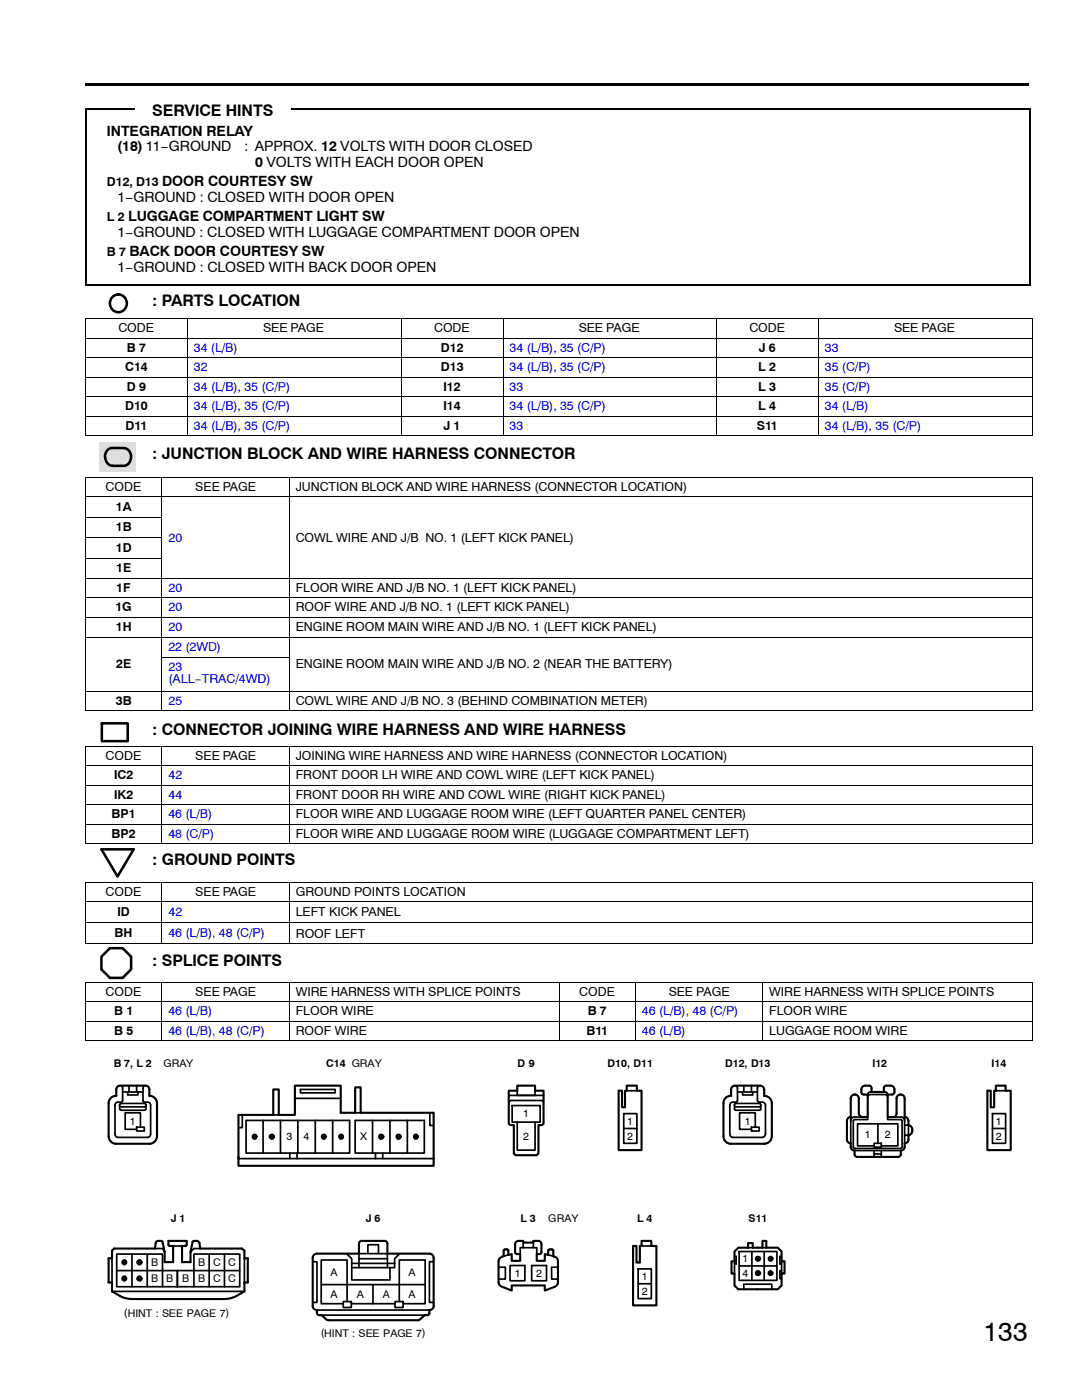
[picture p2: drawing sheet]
<svg xmlns="http://www.w3.org/2000/svg" width="216mm" height="279mm" viewBox="0 0 216 279" stroke-linecap="round" stroke-linejoin="round" font-family="sans-serif">
<defs><g id="words">
<text font-size="5.3" x="196.3" y="267.5">133</text>
<g font-size="3.2">
<text x="30.4" y="23.1">SERVICE HINTS</text>
<text x="30.4" y="61">: PARTS LOCATION</text>
<text x="30.4" y="91.7">: JUNCTION BLOCK AND WIRE HARNESS CONNECTOR</text>
<text x="30.4" y="146.6">: CONNECTOR JOINING WIRE HARNESS AND WIRE HARNESS</text>
<text x="30.4" y="172.7">: GROUND POINTS</text>
<text x="30.4" y="192.7">: SPLICE POINTS</text>
</g>
<g font-size="2.8">
<text x="21.3" y="27.1">INTEGRATION RELAY</text>
<text x="23.5" y="30.2">(18) 11−GROUND</text>
<text x="48.8" y="30.2">: APPROX. 12 VOLTS WITH DOOR CLOSED</text>
<text x="50.9" y="33.4">0 VOLTS WITH EACH DOOR OPEN</text>
<text x="23.5" y="40.3">1−GROUND : CLOSED WITH DOOR OPEN</text>
<text x="32.3" y="37.2">DOOR COURTESY SW</text>
<text x="23.5" y="47.2">1−GROUND : CLOSED WITH LUGGAGE COMPARTMENT DOOR OPEN</text>
<text x="25.6" y="44.2">LUGGAGE COMPARTMENT LIGHT SW</text>
<text x="25.8" y="51.1">BACK DOOR COURTESY SW</text>
<text x="23.5" y="54.2">1−GROUND : CLOSED WITH BACK DOOR OPEN</text>
</g>
<g font-size="2.5">
<text x="21.3" y="37.2">D12, D13</text>
<text x="21.3" y="44.2">L 2</text>
<text x="21.3" y="51.1">B 7</text>
<text x="23.6" y="66.3">CODE</text>
<text x="25.3" y="70.2">B 7</text>
<text x="52.5" y="66.3">SEE PAGE</text>
<text x="86.6" y="66.3">CODE</text>
<text x="88" y="70.2">D12</text>
<text x="115.5" y="66.3">SEE PAGE</text>
<text x="149.5" y="66.3">CODE</text>
<text x="151.4" y="70.2">J 6</text>
<text x="178.4" y="66.3">SEE PAGE</text>
<text x="25" y="74.1">C14</text>
<text x="25.3" y="78">D 9</text>
<text x="88" y="74.1">D13</text>
<text x="88.5" y="78">I12</text>
<text x="151.3" y="74.1">L 2</text>
<text x="151.3" y="78">L 3</text>
<text x="25" y="81.9">D10</text>
<text x="88.5" y="81.9">I14</text>
<text x="151.3" y="81.9">L 4</text>
<text x="25.1" y="85.8">D11</text>
<text x="88.5" y="85.8">J 1</text>
<text x="151" y="85.8">S11</text>
<text x="21.1" y="98">CODE</text>
<text x="23.1" y="101.9">1A</text>
<text x="38.9" y="98">SEE PAGE</text>
<text x="59" y="98">JUNCTION BLOCK AND WIRE HARNESS (CONNECTOR LOCATION)</text>
<text x="23.1" y="106">1B</text>
<text x="23.1" y="110.1">1D</text>
<text x="59" y="108.1">COWL WIRE AND J/B NO. 1 (LEFT KICK PANEL)</text>
<text x="23.2" y="114.1">1E</text>
<text x="23.2" y="118.1">1F</text>
<text x="59" y="118.1">FLOOR WIRE AND J/B NO. 1 (LEFT KICK PANEL)</text>
<text x="23" y="122">1G</text>
<text x="23.1" y="125.9">1H</text>
<text x="59" y="122">ROOF WIRE AND J/B NO. 1 (LEFT KICK PANEL)</text>
<text x="59" y="125.9">ENGINE ROOM MAIN WIRE AND J/B NO. 1 (LEFT KICK PANEL)</text>
<text x="23.2" y="133.3">2E</text>
<text x="59" y="133.3">ENGINE ROOM MAIN WIRE AND J/B NO. 2 (NEAR THE BATTERY)</text>
<text x="23.1" y="140.6">3B</text>
<text x="59" y="140.6">COWL WIRE AND J/B NO. 3 (BEHIND COMBINATION METER)</text>
<text x="21.1" y="151.6">CODE</text>
<text x="22.8" y="155.5">IC2</text>
<text x="38.9" y="151.6">SEE PAGE</text>
<text x="59" y="151.6">JOINING WIRE HARNESS AND WIRE HARNESS (CONNECTOR LOCATION)</text>
<text x="59" y="155.5">FRONT DOOR LH WIRE AND COWL WIRE (LEFT KICK PANEL)</text>
<text x="22.8" y="159.4">IK2</text>
<text x="59" y="159.4">FRONT DOOR RH WIRE AND COWL WIRE (RIGHT KICK PANEL)</text>
<text x="22.3" y="163.3">BP1</text>
<text x="22.3" y="167.2">BP2</text>
<text x="59" y="163.3">FLOOR WIRE AND LUGGAGE ROOM WIRE (LEFT QUARTER PANEL CENTER)</text>
<text x="59" y="167.2">FLOOR WIRE AND LUGGAGE ROOM WIRE (LUGGAGE COMPARTMENT LEFT)</text>
<text x="21.1" y="178.7">CODE</text>
<text x="38.9" y="178.7">SEE PAGE</text>
<text x="59" y="178.7">GROUND POINTS LOCATION</text>
<text x="23.5" y="182.8">ID</text>
<text x="59" y="182.9">LEFT KICK PANEL</text>
<text x="22.9" y="187">BH</text>
<text x="59" y="187.1">ROOF LEFT</text>
<text x="21.1" y="198.7">CODE</text>
<text x="22.8" y="202.6">B 1</text>
<text x="38.9" y="198.7">SEE PAGE</text>
<text x="59" y="198.7">WIRE HARNESS WITH SPLICE POINTS</text>
<text x="59" y="202.6">FLOOR WIRE</text>
<text x="115.6" y="198.7">CODE</text>
<text x="117.3" y="202.6">B 7</text>
<text x="133.4" y="198.7">SEE PAGE</text>
<text x="153.5" y="198.7">WIRE HARNESS WITH SPLICE POINTS</text>
<text x="153.5" y="202.6">FLOOR WIRE</text>
<text x="22.8" y="206.5">B 5</text>
<text x="59" y="206.5">ROOF WIRE</text>
<text x="117" y="206.5">B11</text>
<text x="153.5" y="206.5">LUGGAGE ROOM WIRE</text>
</g>
<g font-size="2.5" fill="#00f">
<text x="38.7" y="70.2">34 (L/B)</text>
<text x="101.7" y="70.2">34 (L/B), 35 (C/P)</text>
<text x="164.6" y="70.2">33</text>
<text x="38.7" y="74.1">32</text>
<text x="38.7" y="78">34 (L/B), 35 (C/P)</text>
<text x="101.7" y="74.1">34 (L/B), 35 (C/P)</text>
<text x="101.7" y="78">33</text>
<text x="164.6" y="74.1">35 (C/P)</text>
<text x="164.6" y="78">35 (C/P)</text>
<text x="38.7" y="81.9">34 (L/B), 35 (C/P)</text>
<text x="101.7" y="81.9">34 (L/B), 35 (C/P)</text>
<text x="164.6" y="81.9">34 (L/B)</text>
<text x="38.7" y="85.8">34 (L/B), 35 (C/P)</text>
<text x="101.7" y="85.8">33</text>
<text x="164.6" y="85.8">34 (L/B), 35 (C/P)</text>
<text x="33.6" y="108.1">20</text>
<text x="33.6" y="118.1">20</text>
<text x="33.6" y="122">20</text>
<text x="33.6" y="125.9">20</text>
<text x="33.6" y="129.9">22 (2WD)</text>
<text x="33.6" y="133.9">23</text>
<text x="33.6" y="136.4">(ALL−TRAC/4WD)</text>
<text x="33.6" y="140.6">25</text>
<text x="33.6" y="155.5">42</text>
<text x="33.6" y="159.4">44</text>
<text x="33.6" y="163.3">46 (L/B)</text>
<text x="33.6" y="167.2">48 (C/P)</text>
<text x="33.6" y="182.8">42</text>
<text x="33.6" y="187">46 (L/B), 48 (C/P)</text>
<text x="33.6" y="202.6">46 (L/B)</text>
<text x="128.1" y="202.6">46 (L/B), 48 (C/P)</text>
<text x="33.6" y="206.5">46 (L/B), 48 (C/P)</text>
<text x="128.1" y="206.5">46 (L/B)</text>
</g>
<g font-size="2.1">
<text x="22.7" y="212.9">B 7, L 2</text>
<text x="32.6" y="212.9">GRAY</text>
<text x="65.1" y="212.9">C14 GRAY</text>
<text x="103.3" y="212.9">D 9</text>
<text x="121.2" y="212.9">D10, D11</text>
<text x="144.7" y="212.9">D12, D13</text>
<text x="174.1" y="212.9">I12</text>
<text x="197.9" y="212.9">I14</text>
<text x="25.9" y="224.5">1</text>
<text x="57.1" y="227.5">3</text>
<text x="60.5" y="227.5">4</text>
<text x="71.9" y="227.5">X</text>
<text x="104.4" y="222.9">1</text>
<text x="104.4" y="227.4">2</text>
<text x="125.1" y="224.5">1</text>
<text x="125.1" y="227.4">2</text>
<text x="148.6" y="224.5">1</text>
<text x="172.6" y="227.2">1</text>
<text x="176.5" y="227.2">2</text>
<text x="198.7" y="224.5">1</text>
<text x="198.7" y="227.4">2</text>
<text x="34.1" y="243.8">J 1</text>
<text x="73" y="243.8">J 6</text>
<text x="103.9" y="243.8">L 3</text>
<text x="109.4" y="243.9">GRAY</text>
<text x="127.2" y="243.8">L 4</text>
<text x="149.4" y="243.8">S11</text>
<text x="148.2" y="251.9">1</text>
<text x="30.1" y="252.6">B</text>
<text x="30.1" y="255.9">B</text>
<text x="33.2" y="255.9">B</text>
<text x="36.3" y="255.9">B</text>
<text x="39.5" y="255.9">B</text>
<text x="39.5" y="252.6">B</text>
<text x="42.5" y="252.6">C</text>
<text x="42.5" y="255.9">C</text>
<text x="45.6" y="255.9">C</text>
<text x="45.6" y="252.6">C</text>
<text x="66" y="254.7">A</text>
<text x="81.5" y="254.7">A</text>
<text x="102.7" y="254.8">1</text>
<text x="107" y="254.8">2</text>
<text x="128.1" y="255.4">1</text>
<text x="148.2" y="254.8">4</text>
<text x="24.7" y="262.7">(HINT : SEE PAGE 7)</text>
<text x="66" y="259">A</text>
<text x="71.2" y="259">A</text>
<text x="76.4" y="259">A</text>
<text x="81.5" y="259">A</text>
<text x="128.1" y="258.4">2</text>
<text x="64" y="266.7">(HINT : SEE PAGE 7)</text>
</g>
</g></defs>
<g fill="none" stroke="#000" stroke-width=".34">
<path d="M24.5 217.9h4M25.5 217.9v.6h2v-.6M25.7 216.7v1.2M27.3 216.7v1.2M29 216.7h-.2l-.3 .5v2.4l.1 .3 .9 .1a.58 .58 0 0 1 .6 .6v5.7a.65 .65 0 0 1-.6 .7h-6a.65 .65 0 0 1-.6-.7v-5.7a.58 .58 0 0 1 .6-.6l.9-.1 .1-.3v-2.4l-.3-.5h-.2M58.8 219.2h9.2M59.9 217.4h7v.7h-7zM101.5 220l.4-.4h6.2l.4 .4M101.5 218.6h7M103.2 217.7v.9M106.8 217.7v.9M125.1 217.7h2"/>
<path d="M147.2 217.9h3.9M148.2 217.9v.6h2v-.6M148.4 216.7v1.2M149.9 216.7v1.2M151.6 216.7l-.4 .2-.1 .3 .1 2.6a1.25 1.25 0 0 0 1.1 .2l.4 .6v5.7a.73 .73 0 0 1-.6 .7h-5.9a.65 .65 0 0 1-.6-.7v-5.7a.58 .58 0 0 1 .6-.6l.8-.1 .2-.3v-2.4l-.3-.5h-.3M173.1 218.9l.3-.4 .3-.1h2.9l.3 .1 .2 .4M173.9 217.9a.6 .6 0 0 0-.8 .5M176.4 217.9a.56 .56 0 0 1 .7 .5M198.7 217.7h2M23.9 220.6l.3 .3h4.6l.3-.3M23.9 220.3l.3-.1h4.7l.2 .3v.8l-.3 .3-4.7-.1-.2-.2zM27.3 225h1.5v.7h-1.5z"/>
<path d="M28 225v-2.9h-3v3.3h2.3M47.6 231.2h38.9M48.3 222.5v2.5h-.7M49.1 223.6h20.7v6.5h-20.7zM50.7 226.5v.7M50.9 226.5v.7M52.5 223.6v6.5M54.2 226.5v.7M54.4 226.5v.7M54.5 222.5h1.1M56 223.6v6.5M57.8 230.1v1.1"/>
<path d="M59.3 230.1v1.1M59.4 223.6v6.5M62.9 223.6v6.5M64.5 226.5v.7M64.7 226.5v.7M66.4 223.6v6.5M68 226.5v.7M68.2 226.5v.7M70.9 222.1h1.1M70.9 223.6h13.8v6.5h-13.8zM74.3 223.6v6.5M74.9 230.1v1.1"/>
<path d="M75.9 226.5v.7M76.2 226.5v.7M76.4 230.1v1.1M77.8 223.6v6.5M79.4 226.5v.7M79.7 226.5v.7M81.3 223.6v6.5M82.9 226.5v.7M83.1 226.5v.7M85.8 222.1v2.5h.7M102.2 220.6h5.6v3.3h-5.6zM103.2 223.9v5.6h3.6v-5.6"/>
<path d="M124.5 222.2h2.6v6h-2.6zM124.5 225.2h2.6M146.6 220.6l.2 .3h4.7l.3-.3M146.6 220.3l.2-.1h4.8l.2 .3v.8l-.3 .3h-4.7l-.2-.3zM149.9 225h1.6v.7h-1.6zM150.7 225v-2.9h-3.1v3.3h2.3M169.8 222.9v5.3M170.5 229.6h9.2M172.1 222.9h-1.6a.76 .76 0 0 0-.7 .8M174.4 229.6v1.3M174.4 230.3h1.5M174.4 228.2h1.5v.7h-1.5z"/>
<path d="M174.4 228.7h-3.3v-4.4h8.1v4.4h-3.3M175.2 224.3v3.9M175.9 229.6v1.3M177.1 222.9v.5l2.8 .1 .1 5.4-.3 .3-9.3-.1-.1-5.4 .2-.3h2.6v-.5M178.2 222.9h1.5a.76 .76 0 0 1 .8 .8M180.5 224.5h.8v2.1h-.8M180.5 222.9v5.3M198 222.2h2.7v6h-2.7zM198 225.2h2.7M22.4 257.7h26.4M22.4 251.1v4.8M23.3 253.6h9.1v3.2"/>
<path d="M24.7 251.6v.6M24.7 254.8v.6M24.9 251.6v.6M24.9 254.8v.6M26.3 250.3v6.5M27.8 251.6v.6M27.8 254.8v.6M27.9 251.6v.6M27.9 254.8v.6M29.4 250.3h-6.1v6.5h6.1M30.9 249.2h1.5l.5 .7M34.5 248.7h1.8"/>
<path d="M35.4 253.6v3.2M35.4 253.6h-3v-3.3h-3v6.5h6M35.4 253.6h3.3v-3.3h9.1v6.5h-12.4M40 249.2h-1.3l-.7 .7M41.7 250.3v6.5M44.8 250.3v6.5M47.8 253.6h-9.1v3.2M48.8 251.1v4.8M62.4 251.5l.3 .3h.5v8.1h-.5l-.3 .2M64.1 256.4h20.7M68.5 259.8h1.6v1.1h-1.6zM69.2 250.2l1 1v4.2h7.6v-2.4h.9v-1.8l1.1-1"/>
<path d="M69.3 259.8v-8.3h-5.2v8.7h4.4M70.2 253h7.6M70.2 252.1h8.5M71.6 253v-2.8h5.7v2.8M71.6 251.2h5.7M73.4 250.2v-1.8h2.1v1.8M74.4 256.4v3.8M78.8 259.8h1.6v1.1h-1.6zM79.7 259.8v-8.3h5.1v8.7h-4.4M86.5 251.5l-.2 .3h-.6v8.1h.6l.2 .2M99.5 252.9h1.3v2.4h-1.3M101.4 250.4l-.9 .3"/>
<path d="M101.8 252.6h2.9v3h-2.9zM104.4 249h-.6v1.3M104.4 248v1h2v-1M106.1 252.6h3v3h-3zM106.4 249h.7v1.3M109.4 250.4l1 .3M111.3 252.9h-1.2v2.4h1.2M127.3 253.2h2.7v6h-2.7zM127.3 256.2h2.7M128 248.7h2M146.6 250.7h.3v1.6h-.3M146.6 251.7v2.5"/>
<path d="M147.5 249.8h7.5v5.7h-7.5zM147.5 252.6h7.5M148.4 257.3v-1h5.6v1M149.3 249h.9M150 249.8v5.7M151.1 253.7v.7M151.1 250.9v.6M151.4 253.7v.7M151.4 250.9v.6M152.1 249h.8M152.5 249.8v5.7M153.7 250.9v.6"/>
<path d="M153.7 253.7v.7M153.8 250.9v.6M153.8 253.7v.7M156 250.7h-.4v1.6h.4M156 253.6h-.4v1.6h.4M156 251.7v2.5M63.2 261.5h22.5M64.2 262.5h20.6M70.1 260.2h8.7"/>
<circle cx="50.8" cy="226.9" r=".45"/>
<circle cx="50.8" cy="226.8" r=".33"/>
<circle cx="54.2" cy="226.9" r=".45"/>
<circle cx="54.3" cy="226.8" r=".33"/>
<circle cx="64.6" cy="226.9" r=".45"/>
<circle cx="64.6" cy="226.8" r=".33"/>
<circle cx="68" cy="226.9" r=".45"/>
<circle cx="68.1" cy="226.8" r=".33"/>
<circle cx="76" cy="226.8" r=".33"/>
<circle cx="76.1" cy="226.9" r=".46"/>
<circle cx="79.5" cy="226.8" r=".33"/>
<circle cx="79.5" cy="226.9" r=".48"/>
<circle cx="82.9" cy="226.9" r=".45"/>
<circle cx="83" cy="226.8" r=".33"/>
<circle cx="24.8" cy="255.2" r=".45"/>
<circle cx="24.8" cy="251.9" r=".44"/>
<circle cx="24.8" cy="255.2" r=".34"/>
<circle cx="24.8" cy="251.9" r=".34"/>
<circle cx="27.8" cy="255.2" r=".45"/>
<circle cx="27.8" cy="251.9" r=".45"/>
<circle cx="27.9" cy="251.9" r=".34"/>
<circle cx="27.9" cy="255.2" r=".34"/>
<circle cx="151.2" cy="254.1" r=".33"/>
<circle cx="151.2" cy="251.2" r=".33"/>
<circle cx="151.3" cy="251.2" r=".46"/>
<circle cx="151.3" cy="254.1" r=".46"/>
<circle cx="153.7" cy="251.2" r=".43"/>
<circle cx="153.7" cy="254.1" r=".43"/>
<circle cx="153.8" cy="251.2" r=".33"/>
<circle cx="153.8" cy="254.1" r=".33"/>
</g>
<g fill="none" stroke="#000" stroke-width=".42">
<path d="M23.4 216.9l.6-.2h5a.76 .76 0 0 1 .8 .7v1.3a1.48 1.48 0 0 1 1.5 1.4v6.6a1.51 1.51 0 0 1-1.4 1.6h-6.8a1.49 1.49 0 0 1-1.4-1.6v-6.6a1.48 1.48 0 0 1 1.5-1.4v-1.3zM101.5 217.7h1.7v-1h3.6v1h1.7v6.6l-.4 .2h-.7v5.7l-.3 .3h-4.2l-.4-.3v-5.7h-.6l-.4-.2zM123.4 217.7h.7v3.3h.6v-3.3h.4v-1h2v1h.9v11.8h-4.6zM146.1 216.9l.5-.2h5a.84 .84 0 0 1 .9 .7v1.3a1.51 1.51 0 0 1 1.5 1.4v6.6a1.52 1.52 0 0 1-1.5 1.6h-6.7a1.44 1.44 0 0 1-1.4-1.6v-6.6a1.43 1.43 0 0 1 1.5-1.4v-1.3zM197 217.7h.7v3.3h.7v-3.3h.3v-1h2v1h1v11.8h-4.7zM47.6 230.9v1.8h38.9v-10.6h-14.5v-5.1h-1.1v5.1h-2.9v-5.4h-9.2v5.8h-3.2v-5.1h-1.1v5.1h-6.9v8.7M169.8 228.2a.76 .76 0 0 1-.8-.8v-3.7a.76 .76 0 0 1 .8-.8v-3.7a.81 .81 0 0 1 .8-.8 .81 .81 0 0 1 .8 .8v3a.76 .76 0 0 0 .7 .7h1v-4.5h-1a1.06 1.06 0 0 1 .5-1.7h1.1l.2 .5v.7h2.5v-1a1.47 1.47 0 0 1 1.6-.2 1.11 1.11 0 0 1 .2 1.7h-1.1v4.5h1.1a.69 .69 0 0 0 .7-.7v-3a.81 .81 0 0 1 .8-.8 .81 .81 0 0 1 .8 .8v3.7a.76 .76 0 0 1 .8 .8v.8a1.05 1.05 0 0 1 .7 1.1 1.05 1.05 0 0 1-.7 1v.8a.76 .76 0 0 1-.8 .8M169.8 228.2v.7zM180.5 228.9a.75 .75 0 0 1-.8 .7v1l-.5 .3h-8.2l-.4-.3-.1-1a.75 .75 0 0 1-.7-.7M180.5 228.2v.7zM22.4 249.6l.4-.4h8.1l.2-1.3a1.08 1.08 0 0 1 1.3-.1l.5 2.1v2h1.6v-3.2l-.8-.1-.1-1h3.7l-.1 1-.9 .1v3.2h1.7v-2l.6-2.2a1.09 1.09 0 0 1 1.1 .2l.3 1.3h8.3l.5 .4v1.5h.6v4.8h-.6v1.8a6.6 6.6 0 0 1-4.2 1.5h-19.2a7.5 7.5 0 0 1-3-1.5v-1.8h-.7v-4.8h.7zM62.7 250.4l.5-.2h8.4v-2l.1-.3 .4-.3 4.9 .1 .3 .5v2h8.4a.85 .85 0 0 1 .8 .8v9.7a.84 .84 0 0 1-.8 .8v.5l-.2 .4-.7 .1-1.1 .9-.3 .1h-17.9l-.3-.1-1-.9-.8-.1-.2-.4v-.5a.84 .84 0 0 1-.8-.8v-9.7z"/>
<path d="M100.5 249.5l.3-.2 .6 .2v.9l.7-.1v1.3h1.7v-1.3l-.8-.1-.2-.3v-1.6a.67 .67 0 0 1 .7-.7h.9v.4h2v-.4l1 .1a.65 .65 0 0 1 .6 .6v1.8l-.3 .2h-.6v1.3h1.6v-1.3l.7 .1v-.8l.2-.2 .8 .1v1.2a1.08 1.08 0 0 1 .9 1v4.2a1.04 1.04 0 0 1-.6 .9l-2 .8v-1.1h-6.6v1.1l-1.9-.8a.99 .99 0 0 1-.7-.9v-4.2a1.09 1.09 0 0 1 1-1zM126.3 248.7h.7v3.3h.7v-3.3h.3v-1.1h2v1.1h1v11.8h-4.7zM146.6 249.8l.7-.8h2v-.9h.9v.9h1.9v-1.4h.8v1.4h2.3l.8 .8v1.9h.5v2.5h-.5v2.3l-.8 .8h-7.9l-.7-.8v-2.3h-.6v-2.5h.6z"/>
</g>
<g fill="#000">
<path d="M17 16.5h188.3v.5h-188.3z"/>
<circle cx="152.5" cy="218.7" r=".21"/>
<circle cx="169.8" cy="222.9" r=".21"/>
<circle cx="180.5" cy="222.9" r=".21"/>
</g>
<path d="M17 21.8h188.7M17.1 21.7v35.3M205.5 21.7v35.3M17 56.9h188.7" fill="none" stroke="#000" stroke-width=".25"/>
<circle cx="23.6" cy="60.5" r="1.74" fill="none" stroke="#000" stroke-width=".51"/>
<g fill="none" stroke="#000" stroke-width=".2">
<path d="M17 63.6h189.1M17 67.5h189.1M17 71.4h189.1M17 75.3h189.1M17 79.2h189.1M17.1 63.6v23.4M37.4 63.6v23.4M80.1 63.6v23.4M100.4 63.6v23.4M143 63.6v23.4M163.3 63.6v23.4M206 63.6v23.4"/>
<path d="M17 83.1h189.1M17 86.9h189.1"/>
</g>
<path d="M19.9 88.2h7.3v5.9h-7.3z" fill="#dedede"/>
<path d="M21.5 89.7l.9-.3h2.3a1.8 1.8 0 0 1 1.2 2.8l-.7 .7-2.8 .1a1.65 1.65 0 0 1-1.4-1.8h-.1a1.95 1.95 0 0 1 .6-1.5z" fill-rule="evenodd" fill="#dedede"/>
<g fill="none" stroke="#000" stroke-width=".51">
<path d="M21.5 89.7l.9-.3h2.3a1.8 1.8 0 0 1 1.2 2.8l-.7 .7-2.8 .1a1.65 1.65 0 0 1-1.4-1.8h-.1a1.95 1.95 0 0 1 .6-1.5zM20.3 144.4h5.2v3.5h-5.2zM20.2 169.5h6.5l-3.2 5.4z"/>
<circle cx="23.2" cy="192.2" r="3.2"/>
</g>
<g fill="none" stroke="#000" stroke-width=".2">
<path d="M17 95.3h189.1M17 99.2h189.1M17.1 95.2v46.6M32.3 95.2v46.6M57.7 95.2v46.6M206 95.2v46.6M17 103.3h15.3M17 107.3h15.3M17 111.4h15.3M17 115.4h189.1M17 119.3h189.1M17 123.2h189.1"/>
<path d="M17 127.1h189.1M17 138h189.1M32.3 131.2h25.4M17 141.8h189.1M17 149h189.1M17 152.9h189.1M17 156.8h189.1M17.1 148.9v19.5M32.3 148.9v19.5M57.7 148.9v19.5M206 148.9v19.5M17 160.7h189.1"/>
<path d="M17 164.5h189.1M17 168.4h189.1M17 176.1h189.1M17 180h189.1M17.1 176v12.4M32.3 176v12.4M57.7 176v12.4M206 176v12.4M17 184.2h189.1M17 188.3h189.1M17 196h189.1M17 199.9h189.1"/>
<path d="M17.1 196v11.7M32.3 196v11.7M57.7 196v11.7M111.5 196v11.7M126.8 196v11.7M152.2 196v11.7M206 196v11.7M17 203.8h189.1M17 207.6h189.1"/>
</g>
<path d="M27 20.1h31v4.2h-31z" fill="#fff"/>
<use href="#words"/>
</svg>
